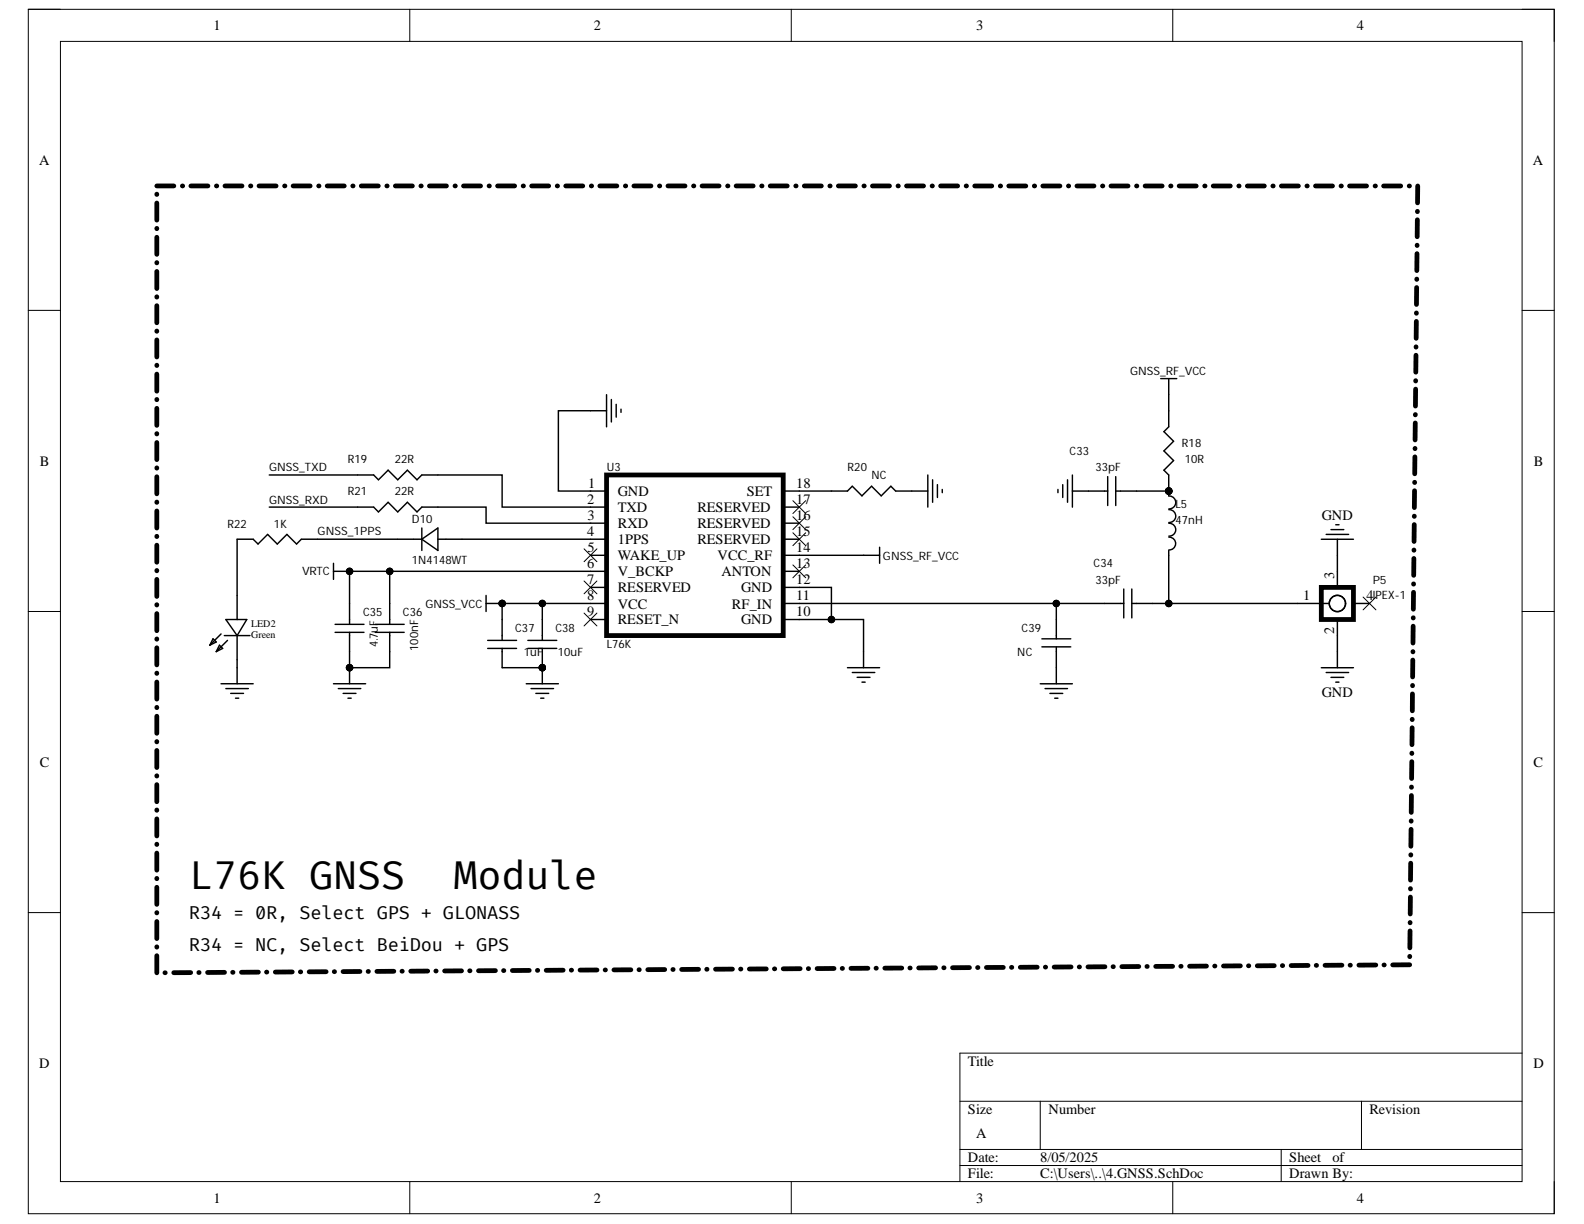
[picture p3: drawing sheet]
<svg xmlns="http://www.w3.org/2000/svg" width="279mm" height="216mm" viewBox="0 0 279 216" stroke-linecap="round" stroke-linejoin="round" font-family="sans-serif">
<defs><g id="words">
<g font-size="6.9">
<text x="33.3" y="156.7">L76K GNSS</text>
<text x="80" y="156.7">Module</text>
</g>
<g font-size="3.2">
<text x="33.3" y="162.1">R34 = 0R, Select GPS + GLONASS</text>
<text x="33.3" y="167.7">R34 = NC, Select BeiDou + GPS</text>
</g>
<g font-size="2.5">
<text x="37.6" y="5.3">1</text>
<text x="104.7" y="5.3">2</text>
<text x="172.2" y="5.3">3</text>
<text x="239.3" y="5.3">4</text>
<text x="6.9" y="29">A</text>
<text x="270.4" y="29">A</text>
<text x="7" y="82.1">B</text>
<text x="270.6" y="82.1">B</text>
<text x="103.6" y="88.9">2</text>
<text x="103.7" y="86">1</text>
<text x="109" y="87.5">GND</text>
<text x="131.7" y="87.5">SET</text>
<text x="140.4" y="88.9">17</text>
<text x="140.4" y="86">18</text>
<text x="103.6" y="94.6">4</text>
<text x="103.6" y="91.7">3</text>
<text x="109" y="90.3">TXD</text>
<text x="109" y="93.1">RXD</text>
<text x="123" y="93.1">RESERVED</text>
<text x="123" y="90.3">RESERVED</text>
<text x="140.4" y="94.6">15</text>
<text x="140.4" y="91.7">16</text>
<text x="233.2" y="91.7">GND</text>
<text x="103.6" y="100.2">6</text>
<text x="103.6" y="97.4">5</text>
<text x="109" y="96">1PPS</text>
<text x="109" y="98.8">WAKE_UP</text>
<text x="109" y="101.7">V_BCKP</text>
<text x="123" y="96">RESERVED</text>
<text x="126.6" y="98.8">VCC_RF</text>
<text x="127.2" y="101.7">ANTON</text>
<text x="140.4" y="100.2">13</text>
<text x="140.4" y="97.4">14</text>
<text x="103.6" y="103">7</text>
<text x="103.6" y="105.9">8</text>
<text x="109" y="104.5">RESERVED</text>
<text x="109" y="107.3">VCC</text>
<text x="129.1" y="107.3">RF_IN</text>
<text x="130.7" y="104.5">GND</text>
<text x="140.4" y="105.9">11</text>
<text x="140.4" y="103">12</text>
<text x="229.9" y="105.9">1</text>
<text x="235.4" y="102.2" transform="rotate(-90 235.4 102.2)">3</text>
<text x="241" y="105.9">4</text>
<text x="103.6" y="108.7">9</text>
<text x="109" y="110.1">RESET_N</text>
<text x="130.7" y="110.1">GND</text>
<text x="140.4" y="108.7">10</text>
<text x="235.4" y="111.8" transform="rotate(-90 235.4 111.8)">2</text>
<text x="233.2" y="122.9">GND</text>
<text x="7" y="135.3">C</text>
<text x="270.5" y="135.3">C</text>
<text x="6.9" y="188.4">D</text>
<text x="170.7" y="188">Title</text>
<text x="270.5" y="188.4">D</text>
<text x="170.7" y="196.5">Size</text>
<text x="184.9" y="196.5">Number</text>
<text x="241.5" y="196.5">Revision</text>
<text x="172.2" y="200.8">A</text>
<text x="170.7" y="205">Date:</text>
<text x="170.7" y="207.8">File:</text>
<text x="183.5" y="205">8/05/2025</text>
<text x="183.5" y="207.8">C:\Users\..\4.GNSS.SchDoc</text>
<text x="227.4" y="205">Sheet</text>
<text x="227.4" y="207.8">Drawn By:</text>
<text x="235" y="205">of</text>
<text x="37.6" y="212.1">1</text>
<text x="104.7" y="212.1">2</text>
<text x="172.2" y="212.1">3</text>
<text x="239.3" y="212.1">4</text>
</g>
<g font-size="2">
<text x="199.3" y="66.2">GNSS_RF_VCC</text>
<text x="47.5" y="83.2">GNSS_TXD</text>
<text x="61.3" y="81.7">R19</text>
<text x="69.6" y="81.7">22R</text>
<text x="107" y="83.2">U3</text>
<text x="149.5" y="83.2">R20</text>
<text x="188.7" y="80.3">C33</text>
<text x="193.2" y="83.2">33pF</text>
<text x="208.5" y="78.8">R18</text>
<text x="209" y="81.7">10R</text>
<text x="47.5" y="88.8">GNSS_RXD</text>
<text x="61.3" y="87.4">R21</text>
<text x="69.6" y="87.4">22R</text>
<text x="153.7" y="84.5">NC</text>
<text x="207.4" y="89.7">L5</text>
<text x="40.1" y="93">R22</text>
<text x="48.3" y="93">1K</text>
<text x="56" y="94.4">GNSS_1PPS</text>
<text x="72.7" y="92.2">D10</text>
<text x="207.4" y="92.5">47nH</text>
<text x="53.3" y="101.5">VRTC</text>
<text x="72.7" y="99.6">1N4148WT</text>
<text x="155.8" y="98.7">GNSS_RF_VCC</text>
<text x="192.9" y="100.1">C34</text>
<text x="75" y="107.2">GNSS_VCC</text>
<text x="193.2" y="102.9">33pF</text>
<text x="242.1" y="102.9">P5</text>
<text x="242.1" y="105.7">IPEX-1</text>
<text x="64" y="108.6">C35</text>
<text x="71.1" y="108.6">C36</text>
<text x="90.9" y="111.4">C37</text>
<text x="98" y="111.4">C38</text>
<text x="180.2" y="111.4">C39</text>
<text x="66.7" y="114.2" transform="rotate(-90 66.7 114.2)">4.7uF</text>
<text x="73.8" y="114.8" transform="rotate(-90 73.8 114.8)">100nF</text>
<text x="92.4" y="115.7">1uF</text>
<text x="98.4" y="115.7">10uF</text>
<text x="107" y="114.3">L76K</text>
<text x="179.4" y="115.7">NC</text>
</g>
<g font-size="1.8">
<text x="44.3" y="110.6">LED2</text>
<text x="44.3" y="112.6">Green</text>
</g>
</g></defs>
<path d="M5 1.6h269.1v212.5h-269.1z" fill="none" stroke="#000" stroke-width=".18"/>
<path d="M10.7 7.3h257.8v201.1h-257.8z" fill-rule="evenodd" fill="#fff"/>
<g fill="none" stroke="#000" stroke-width=".18">
<path d="M5 1.6h5.7M10.7 7.3h257.8v201.1h-257.8zM72.3 1.6v5.7M139.6 1.6v5.7M206.9 1.6v5.7M268.5 1.6h5.6v5.7M5 54.7h5.7M268.5 54.8h5.6M103 96.8l2.3 2.3M105.3 96.8l-2.3 2.3M139.9 88.3l2.2 2.3M139.9 91.1l2.2 2.3"/>
<path d="M139.9 94l2.2 2.2M139.9 99.6l2.2 2.3M142.1 88.3l-2.2 2.3M142.1 91.1l-2.2 2.3M142.1 94l-2.2 2.2M142.1 99.6l-2.2 2.3M5 107.9h5.7M103 102.5l2.3 2.2M103 108.1l2.3 2.3M105.3 102.5l-2.3 2.2M105.3 108.1l-2.3 2.3M240.4 105.3l2.3 2.3"/>
<path d="M242.7 105.3l-2.3 2.3M268.5 107.9h5.6M5 161h5.7M268.5 161h5.6M169.3 194.3h99.2M183.5 194.3v8.5M240.1 194.3v8.5M268.5 185.8h-99.2v22.6M72.3 208.4v5.7M139.6 208.4v5.7M169.3 202.8h99.2M169.3 205.6h99.2"/>
<path d="M206.9 208.4v5.7M226 202.8v5.6M274.1 208.4v5.7"/>
<circle cx="206.2" cy="86.6" r=".57"/>
<circle cx="61.7" cy="117.8" r=".57"/>
<circle cx="61.7" cy="100.8" r=".57"/>
<circle cx="68.7" cy="100.8" r=".57"/>
<circle cx="88.6" cy="106.4" r=".57"/>
<circle cx="95.7" cy="117.8" r=".57"/>
<circle cx="95.7" cy="106.4" r=".57"/>
<circle cx="146.7" cy="109.3" r=".57"/>
<circle cx="186.3" cy="106.4" r=".57"/>
<circle cx="206.2" cy="106.4" r=".57"/>
</g>
<g fill="none" stroke="#000" stroke-width=".85">
<path d="M27.7 34.2v.1M27.7 35.8v3M27.7 32.8h3M32.2 32.8h.1M33.7 32.8h3M38.2 32.8h.1M39.7 32.8h3M44.2 32.8h.1M45.7 32.8h3M50.2 32.8h.1M51.7 32.8h3M56.2 32.8h.1"/>
<path d="M57.7 32.8h3M62.2 32.8h.1M63.7 32.8h3M68.2 32.8h.1M69.7 32.8h3M74.2 32.8h.1M75.7 32.8h3.1M80.3 32.8h.1M81.8 32.8h3M86.3 32.8h.1M87.8 32.8h3M92.3 32.8h.1"/>
<path d="M93.8 32.8h3M98.3 32.8h.1M99.8 32.8h3M104.3 32.8h.1M105.8 32.8h3M110.3 32.8h.1M111.8 32.8h3M116.3 32.8h.1M117.8 32.8h3M122.3 32.8h.1M123.8 32.8h3M128.3 32.8h.1"/>
<path d="M129.8 32.8h3M134.4 32.8h.1M135.9 32.8h3M140.4 32.8h.1M141.9 32.8h3M146.4 32.8h.1M147.9 32.8h3M152.4 32.8h.1M153.9 32.8h3M158.4 32.8h.1M159.9 32.8h3M164.4 32.8h.1"/>
<path d="M165.9 32.8h3M170.4 32.8h.1M171.9 32.8h3M176.4 32.8h.1M177.9 32.8h3M182.4 32.8h.1M183.9 32.8h3.1M188.5 32.8h.1M190 32.8h3M194.5 32.8h.1M196 32.8h3M200.5 32.8h.1"/>
<path d="M202 32.8h3M206.5 32.8h.1M208 32.8h3M212.5 32.8h.1M214 32.8h3M218.5 32.8h.1M220 32.8h3M224.5 32.8h.1M226 32.8h3M230.5 32.8h.1M232 32.8h3M236.5 32.8h.1"/>
<path d="M238 32.8h3M242.6 32.8h.1M244.1 32.8h3M248.6 32.8h.1M250 38.8v3M250 37.3h.1M250.1 32.8l-.1 3M27.7 40.3h.1M27.7 41.8v3.1M27.7 46.3v.1M27.7 47.9v3M27.7 52.3v.1"/>
<path d="M27.7 53.9v3M27.7 58.4h.1M27.7 60v3M249.8 56.7v3M249.8 55.2v.1M249.9 50.7l-.1 3M249.9 49.2v.1M249.9 44.7v3M250 43.2v.1M27.7 64.4v.1M27.7 66v3M27.7 70.5h.1"/>
<path d="M27.7 72v3M27.7 76.5h.1M27.7 78.1v3M249.6 79.1h.1M249.6 74.6v3M249.7 73.1l-.1 .1M249.7 68.6v3M249.7 67.1v.1M249.8 62.7l-.1 3M249.8 61.2h.1M27.7 82.5v.1M27.7 84.1v3"/>
<path d="M27.7 88.6h.1M27.7 90.1v3M27.7 94.6h.1M27.7 96.2v3M107 83.8h31.2v28.3h-31.2zM249.4 98.5v3M249.4 97v.1M249.5 92.5l-.1 3M249.5 91v.1M249.5 86.6v2.9M249.5 85.1h.1M249.6 80.6l-.1 3"/>
<path d="M27.7 100.6v.1M27.7 102.2v3M27.7 106.7h.1M27.7 108.2v3M27.7 112.7v.1M27.7 114.3v3M27.7 118.7v.1M233.1 103.6h5.6v5.7h-5.6zM249.2 116.4v3M249.2 114.9v.1M249.3 110.5l-.1 2.9M249.3 109h.1"/>
<path d="M249.3 104.5v3M249.3 103h.1M27.7 120.3v3M27.7 124.8h.1M27.7 126.3v3M27.7 130.8v.1M27.7 132.4v3M27.7 136.8v.1M27.7 138.4v3M249 138.8v.1M249 134.3v3M249 132.8v.1"/>
<path d="M249.1 128.4v3M249.1 126.9h.1M249.1 122.4v3M249.2 120.9v.1M27.7 142.9h.1M27.7 144.4v3.1M27.7 148.9v.1M27.7 150.5v3M27.7 154.9v.1M27.7 156.5v3M248.8 158.2l-.1 3M248.8 156.7v.1"/>
<path d="M248.8 152.3v2.9M248.9 150.8h.1M248.9 146.3v3M248.9 144.8v.1M249 140.3l-.1 3M27.7 161h.1M27.7 162.5v3.1M27.7 167v.1M27.7 168.6v3M29.1 171.6h.1M33.6 171.6h-3M35.1 171.5h.1"/>
<path d="M39.6 171.5h-3M41 171.5h.1M45.6 171.5h-3M47 171.5h.1M51.5 171.4l-2.9 .1M53 171.4h.1M57.5 171.4h-3M59 171.4h.1M63.5 171.4h-3M64.9 171.4h.1M69.5 171.3h-3M70.9 171.3h.1"/>
<path d="M75.4 171.3h-2.9M76.9 171.3h.1M81.4 171.2l-3 .1M82.8 171.2h.1M87.4 171.2h-3M88.8 171.2h.1M93.4 171.2h-3M94.9 171.2h-.1M99.3 171.1l-3 .1M100.8 171.1h.1M105.3 171.1h-3M106.7 171.1h.1"/>
<path d="M111.3 171.1h-3M112.7 171h.1M117.3 171h-3M118.7 171h.1M123.2 171h-3M124.7 171h.1M129.2 170.9l-3 .1M130.6 170.9h.1M135.2 170.9h-3M136.6 170.9h.1M141.1 170.9h-2.9M142.6 170.9h.1"/>
<path d="M147.1 170.8h-3M148.5 170.8h.1M153.1 170.8h-3M154.5 170.8h.1M159.1 170.8h-3M160.5 170.7h.1M165 170.7h-3M166.5 170.7h.1M171 170.7h-3M172.4 170.7h.1M177 170.6l-3 .1M178.4 170.6h.1"/>
<path d="M182.9 170.6h-2.9M184.4 170.6h.1M188.9 170.6h-3M190.4 170.6h.1M194.9 170.5h-3M196.3 170.5h.1M200.9 170.5h-3M202.3 170.5h.1M206.8 170.5h-2.9M208.3 170.4h.1M212.8 170.4h-3M214.3 170.4h.1"/>
<path d="M218.8 170.4h-3M220.2 170.4h.1M224.8 170.3l-3 .1M226.2 170.3h.1M230.7 170.3h-3M232.2 170.3h.1M236.7 170.3h-3M238.1 170.3h.1M242.7 170.2h-3M244.1 170.2h.1M248.7 170.2h-3M248.7 168.7h.1"/>
<path d="M248.7 164.2v3M248.7 162.7v.1"/>
</g>
<g fill="none" stroke="#000" stroke-width=".25">
<path d="M107 72.5h-8.5v14.1h8.5M107 69.6v5.7M107.8 70.5v3.9M108.7 71.3v2.3M109.5 72.2v.5M204.7 66.8h2.9M206.2 66.8v8.5l-.9 .8 1.7 1.7-1.7 1.7 1.7 1.7-1.7 1.7 .9 .9v3.7M47.5 83.8h18.4l.9 .8 1.7-1.7 1.7 1.7 1.7-1.7 1.7 1.7 .8-.8h14.2v5.6h18.4M47.5 89.4h18.4l.9 .9 1.7-1.7 1.7 1.7 1.7-1.7 1.7 1.7 .8-.9h11.3v2.9h21.3M58.8 99.4v2.8M74.4 95.1h-21.2l-.9 .9-1.7-1.7-1.7 1.7-1.7-1.7-1.7 1.7-.8-.9h-2.9v14.2M74.4 93.1v4"/>
<path d="M74.4 95.1l2.8-2v4zM77.2 95.1h29.8M104.2 97.9h2.8M138.2 86.6h11.3l.8-.8 1.7 1.7 1.7-1.7 1.7 1.7 1.7-1.7 .9 .8h5.7M138.2 89.4h2.8M138.2 92.3h2.8M138.2 95.1h2.8M138.2 97.9h17M155.2 96.5v2.9M163.7 83.8v5.6M164.5 84.6v4M165.4 85.5v2.3"/>
<path d="M166.2 86.3v.6M186.6 86.3v.6M187.5 85.5v2.3M188.3 84.6v4M189.2 86.6h6.2M189.2 83.8v5.7M195.4 84.1v5.1M196.8 86.6h9.4M196.8 84.1v5.1M206.2 97.1v9.3M206.2 87.5a1.13 1.13 0 0 1 1.2 1.1 1.13 1.13 0 0 1-1.2 1.2M206.2 89.9a1.13 1.13 0 0 1 1.2 1.1 1.13 1.13 0 0 1-1.2 1.2"/>
<path d="M206.2 92.3a1.13 1.13 0 0 1 1.2 1.1 1.13 1.13 0 0 1-1.2 1.2M206.2 94.7a1.13 1.13 0 0 1 1.2 1.2 1.13 1.13 0 0 1-1.2 1.1M233.1 95.1h5.6M233.9 94.3h4M234.8 93.4h2.2M235.6 92.6h.6M235.9 95.1v8.5M37.6 112.7l.5 .5-1.1 .6zM38.7 113.8l.6 .6-1.2 .5zM39 111.8l-2 2M39.6 112.1h4.5M39.8 109.3h3.7l-1.7 2.8z"/>
<path d="M40.1 113l-2 1.9M41.8 112.1v8.5M58.8 100.8h2.9M59.1 110.1h5.1M59.1 111.5h5.1M61.7 111.5v9.1M66.2 110.1h5.1M66.2 111.5h5.1M68.7 111.5v6.3h-7M68.7 100.8v9.3M85.7 106.4h2.9M85.7 105v2.9"/>
<path d="M86 113h5.1M86 114.4h5.1M88.6 106.4h18.4M88.6 114.4v3.4h7.1M88.6 106.4v6.6M93.1 113h5.1M93.1 114.4h5.1M95.7 106.4v6.6M95.7 114.4v6.2M104.2 103.6h2.8M104.2 109.3h2.8M107 100.8h-45.3v9.3"/>
<path d="M138.2 103.6h8.5v5.7M138.2 109.3h14.1v8.5M138.2 106.4h60M138.2 100.8h2.8M149.5 117.8h5.7M150.3 118.6h4M151.2 119.5h2.3M183.8 114.1h5.1M183.8 112.7h5.1M186.3 106.4v6.3M186.3 114.1v6.5M198.2 103.9v5.1"/>
<path d="M199.6 106.4h34.9M199.6 103.9v5.1M233.1 117.8h5.6M233.9 118.6h4M234.8 119.5h2.2M235.9 109.3v8.5M238.7 106.4h2.9M39 120.6h5.7M39.8 121.5h4M40.7 122.3h2.3M41.5 123.2h.6M58.8 120.6h5.7"/>
<path d="M59.7 121.5h3.9M60.5 122.3h2.3M61.4 123.2h.5M92.8 120.6h5.7M93.7 121.5h3.9M94.5 122.3h2.3M95.4 123.2h.5M152 120.3h.6M183.5 120.6h5.7M184.3 121.5h4M185.2 122.3h2.3M186 123.2h.6"/>
<path d="M235.6 120.3h.6"/>
<circle cx="235.9" cy="106.4" r="1.43"/>
</g>
<g fill="#000">
<circle cx="206.2" cy="86.6" r=".57"/>
<circle cx="61.7" cy="117.8" r=".57"/>
<circle cx="61.7" cy="100.8" r=".57"/>
<circle cx="68.7" cy="100.8" r=".57"/>
<circle cx="88.6" cy="106.4" r=".57"/>
<circle cx="95.7" cy="117.8" r=".57"/>
<circle cx="95.7" cy="106.4" r=".57"/>
<circle cx="146.7" cy="109.3" r=".57"/>
<circle cx="186.3" cy="106.4" r=".57"/>
<circle cx="206.2" cy="106.4" r=".57"/>
</g>
<use href="#words"/>
</svg>
